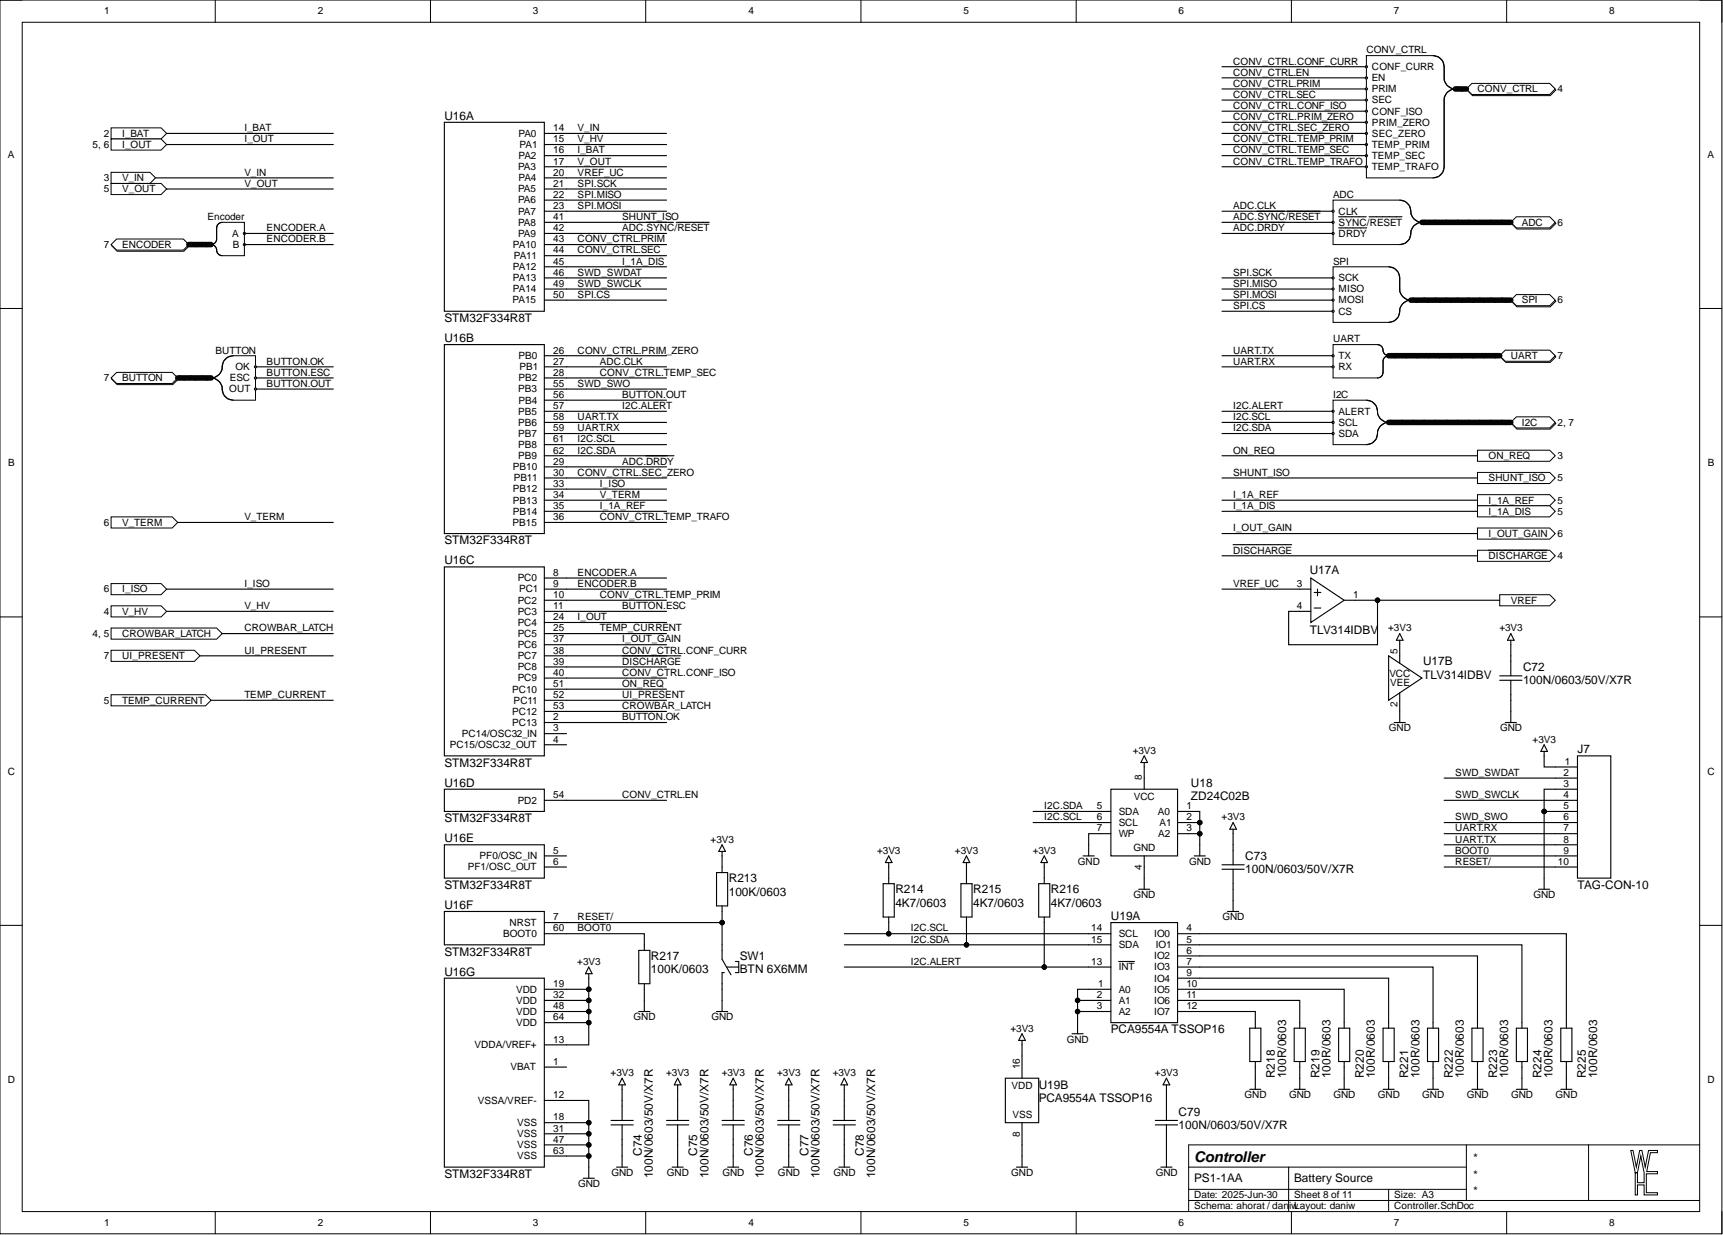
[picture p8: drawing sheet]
<svg xmlns="http://www.w3.org/2000/svg" width="393mm" height="282mm" viewBox="0 0 393 282" stroke-linecap="round" stroke-linejoin="round" font-family="sans-serif">
<defs><g id="words">
<text font-size="3.4" x="272.6" y="265.1">Controller</text>
<g font-size="2.7">
<text x="101.4" y="27.3">U16A</text>
<text x="101.4" y="73.5">STM32F334R8T</text>
<text x="101.4" y="78.1">U16B</text>
<text x="101.4" y="124.2">STM32F334R8T</text>
<text x="101.4" y="128.8">U16C</text>
<text x="299" y="131.1">U17A</text>
<text x="299" y="144.8">TLV314IDBV</text>
<text x="324.9" y="151.9">U17B</text>
<text x="324.9" y="154.9">TLV314IDBV</text>
<text x="347.7" y="153.2">C72</text>
<text x="347.7" y="156.2">100N/0603/50V/X7R</text>
<text x="360.1" y="171.9">J7</text>
<text x="101.4" y="175">STM32F334R8T</text>
<text x="101.4" y="179.5">U16D</text>
<text x="271.9" y="179.5">U18</text>
<text x="271.9" y="182.6">ZD24C02B</text>
<text x="101.4" y="187.7">STM32F334R8T</text>
<text x="101.4" y="192.2">U16E</text>
<text x="284.3" y="196.3">C73</text>
<text x="101.4" y="202.9">STM32F334R8T</text>
<text x="166.4" y="201.4">R213</text>
<text x="204.4" y="203.9">R214</text>
<text x="222.2" y="203.9">R215</text>
<text x="239.9" y="203.9">R216</text>
<text x="284.3" y="199.3">100N/0603/50V/X7R</text>
<text x="360.1" y="202.9">TAG-CON-10</text>
<text x="101.4" y="207.4">U16F</text>
<text x="166.4" y="204.4">100K/0603</text>
<text x="204.4" y="206.9">4K7/0603</text>
<text x="222.2" y="206.9">4K7/0603</text>
<text x="239.9" y="206.9">4K7/0603</text>
<text x="253.6" y="210">U19A</text>
<text x="101.4" y="218.1">STM32F334R8T</text>
<text x="148.6" y="219.1">R217</text>
<text x="168.9" y="219.1">SW1</text>
<text x="101.4" y="222.7">U16G</text>
<text x="148.6" y="222.2">100K/0603</text>
<text x="168.9" y="222.2">BTN 6X6MM</text>
<text x="253.6" y="235.9">PCA9554A TSSOP16</text>
<text x="237.1" y="248.5">U19B</text>
<text x="237.1" y="251.6">PCA9554A TSSOP16</text>
<text x="291.1" y="246.1" transform="rotate(-90 291.1 246.1)">R218</text>
<text x="293.6" y="246.1" transform="rotate(-90 293.6 246.1)">100R/0603</text>
<text x="301.2" y="246.1" transform="rotate(-90 301.2 246.1)">R219</text>
<text x="303.7" y="246.1" transform="rotate(-90 303.7 246.1)">100R/0603</text>
<text x="311.3" y="246.1" transform="rotate(-90 311.3 246.1)">R220</text>
<text x="313.9" y="246.1" transform="rotate(-90 313.9 246.1)">100R/0603</text>
<text x="321.5" y="246.1" transform="rotate(-90 321.5 246.1)">R221</text>
<text x="324" y="246.1" transform="rotate(-90 324 246.1)">100R/0603</text>
<text x="331.6" y="246.1" transform="rotate(-90 331.6 246.1)">R222</text>
<text x="334.2" y="246.1" transform="rotate(-90 334.2 246.1)">100R/0603</text>
<text x="341.8" y="246.1" transform="rotate(-90 341.8 246.1)">R223</text>
<text x="344.3" y="246.1" transform="rotate(-90 344.3 246.1)">100R/0603</text>
<text x="351.9" y="246.1" transform="rotate(-90 351.9 246.1)">R224</text>
<text x="354.5" y="246.1" transform="rotate(-90 354.5 246.1)">100R/0603</text>
<text x="362.1" y="246.1" transform="rotate(-90 362.1 246.1)">R225</text>
<text x="364.6" y="246.1" transform="rotate(-90 364.6 246.1)">100R/0603</text>
<text x="269.1" y="254.6">C79</text>
<text x="269.1" y="257.7">100N/0603/50V/X7R</text>
<text x="146.5" y="263.8" transform="rotate(-90 146.5 263.8)">C74</text>
<text x="159.2" y="263.8" transform="rotate(-90 159.2 263.8)">C75</text>
<text x="171.9" y="263.8" transform="rotate(-90 171.9 263.8)">C76</text>
<text x="184.5" y="263.8" transform="rotate(-90 184.5 263.8)">C77</text>
<text x="197.2" y="263.8" transform="rotate(-90 197.2 263.8)">C78</text>
<text x="101.4" y="268.8">STM32F334R8T</text>
<text x="149" y="268.9" transform="rotate(-90 149 268.9)">100N/0603/50V/X7R</text>
<text x="161.7" y="268.9" transform="rotate(-90 161.7 268.9)">100N/0603/50V/X7R</text>
<text x="174.4" y="268.9" transform="rotate(-90 174.4 268.9)">100N/0603/50V/X7R</text>
<text x="187.1" y="268.9" transform="rotate(-90 187.1 268.9)">100N/0603/50V/X7R</text>
<text x="199.8" y="268.9" transform="rotate(-90 199.8 268.9)">100N/0603/50V/X7R</text>
<text x="272.6" y="269.8">PS1-1AA</text>
<text x="295.5" y="269.8">Battery Source</text>
<text x="336" y="265.2">*</text>
<text x="336" y="269">*</text>
<text x="336" y="272.8">*</text>
</g>
<g font-size="2.3">
<text x="23.8" y="3.3">1</text>
<text x="72.5" y="3.3">2</text>
<text x="121.6" y="3.3">3</text>
<text x="170.8" y="3.3">4</text>
<text x="220" y="3.3">5</text>
<text x="269.1" y="3.3">6</text>
<text x="318.2" y="3.3">7</text>
<text x="367.4" y="3.3">8</text>
<text x="281.5" y="14.7">CONV_CTRL.CONF_CURR</text>
<text x="281.5" y="17.3">CONV_CTRL.EN</text>
<text x="311.9" y="12.2">CONV_CTRL</text>
<text x="313.2" y="16">CONF_CURR</text>
<text x="281.5" y="19.8">CONV_CTRL.PRIM</text>
<text x="281.5" y="22.3">CONV_CTRL.SEC</text>
<text x="313.2" y="18.5">EN</text>
<text x="313.2" y="21.1">PRIM</text>
<text x="313.2" y="23.6">SEC</text>
<text x="337.3" y="21.1">CONV_CTRL</text>
<text x="355.6" y="21.1">4</text>
<text x="55.8" y="29.9">I_BAT</text>
<text x="126.3" y="29.9">14</text>
<text x="131.9" y="29.9">V_IN</text>
<text x="281.5" y="24.9">CONV_CTRL.CONF_ISO</text>
<text x="281.5" y="27.4">CONV_CTRL.PRIM_ZERO</text>
<text x="281.5" y="29.9">CONV_CTRL.SEC_ZERO</text>
<text x="313.2" y="26.1">CONF_ISO</text>
<text x="313.2" y="28.7">PRIM_ZERO</text>
<text x="21.1" y="33.7">5, 6</text>
<text x="23.7" y="31.2">2</text>
<text x="27.9" y="31.2">I_BAT</text>
<text x="27.9" y="33.7">I_OUT</text>
<text x="55.8" y="32.5">I_OUT</text>
<text x="118.4" y="31.2">PA0</text>
<text x="118.6" y="33.7">PA1</text>
<text x="126.3" y="32.5">15</text>
<text x="126.3" y="35">16</text>
<text x="131.9" y="35">I_BAT</text>
<text x="131.9" y="32.5">V_HV</text>
<text x="281.5" y="32.5">CONV_CTRL.TEMP_PRIM</text>
<text x="281.5" y="35">CONV_CTRL.TEMP_SEC</text>
<text x="313.2" y="31.2">SEC_ZERO</text>
<text x="313.2" y="33.7">TEMP_PRIM</text>
<text x="1.8" y="36">A</text>
<text x="23.7" y="41.4">3</text>
<text x="27.9" y="41.4">V_IN</text>
<text x="55.8" y="40.1">V_IN</text>
<text x="118.3" y="38.8">PA3</text>
<text x="118.4" y="36.3">PA2</text>
<text x="118.4" y="41.4">PA4</text>
<text x="126.3" y="37.6">17</text>
<text x="126.3" y="40.1">20</text>
<text x="131.9" y="37.6">V_OUT</text>
<text x="131.9" y="40.1">VREF_UC</text>
<text x="281.5" y="37.6">CONV_CTRL.TEMP_TRAFO</text>
<text x="313.2" y="36.3">TEMP_SEC</text>
<text x="313.2" y="38.8">TEMP_TRAFO</text>
<text x="389.8" y="36">A</text>
<text x="23.7" y="43.9">5</text>
<text x="27.9" y="43.9">V_OUT</text>
<text x="55.8" y="42.6">V_OUT</text>
<text x="118.3" y="43.9">PA5</text>
<text x="118.3" y="46.4">PA6</text>
<text x="126.3" y="42.6">21</text>
<text x="126.3" y="45.2">22</text>
<text x="126.3" y="47.7">23</text>
<text x="131.9" y="42.6">SPI.SCK</text>
<text x="131.9" y="45.2">SPI.MISO</text>
<text x="131.9" y="47.7">SPI.MOSI</text>
<text x="281.5" y="47.7">ADC.CLK</text>
<text x="304.3" y="45.2">ADC</text>
<text x="47.3" y="50.2">Encoder</text>
<text x="60.9" y="52.8">ENCODER.A</text>
<text x="118.3" y="49">PA7</text>
<text x="118.3" y="51.5">PA8</text>
<text x="126.3" y="50.2">41</text>
<text x="126.3" y="52.8">42</text>
<text x="142" y="52.8">ADC.SYNC/RESET</text>
<text x="142" y="50.2">SHUNT_ISO</text>
<text x="281.5" y="50.2">ADC.SYNC/RESET</text>
<text x="281.5" y="52.8">ADC.DRDY</text>
<text x="305.6" y="49">CLK</text>
<text x="305.6" y="51.5">SYNC/RESET</text>
<text x="347.4" y="51.5">ADC</text>
<text x="355.6" y="51.5">6</text>
<text x="23.7" y="56.6">7</text>
<text x="27.9" y="56.6">ENCODER</text>
<text x="53" y="54">A</text>
<text x="53.2" y="56.6">B</text>
<text x="60.9" y="55.3">ENCODER.B</text>
<text x="117.1" y="56.6">PA10</text>
<text x="117.3" y="59.1">PA11</text>
<text x="118.3" y="54">PA9</text>
<text x="126.3" y="55.3">43</text>
<text x="126.3" y="57.8">44</text>
<text x="131.9" y="55.3">CONV_CTRL.PRIM</text>
<text x="131.9" y="57.8">CONV_CTRL.SEC</text>
<text x="305.6" y="54">DRDY</text>
<text x="117.1" y="61.7">PA12</text>
<text x="117.1" y="64.2">PA13</text>
<text x="126.3" y="60.4">45</text>
<text x="126.3" y="62.9">46</text>
<text x="126.3" y="65.5">49</text>
<text x="131.9" y="62.9">SWD_SWDAT</text>
<text x="131.9" y="65.5">SWD_SWCLK</text>
<text x="142" y="60.4">I_1A_DIS</text>
<text x="281.5" y="62.9">SPI.SCK</text>
<text x="281.5" y="65.5">SPI.MISO</text>
<text x="304.3" y="60.4">SPI</text>
<text x="305.6" y="64.2">SCK</text>
<text x="117" y="69.3">PA15</text>
<text x="117.1" y="66.7">PA14</text>
<text x="126.3" y="68">50</text>
<text x="131.9" y="68">SPI.CS</text>
<text x="281.5" y="68">SPI.MOSI</text>
<text x="281.5" y="70.5">SPI.CS</text>
<text x="305.6" y="66.7">MISO</text>
<text x="305.6" y="69.3">MOSI</text>
<text x="305.6" y="71.8">CS</text>
<text x="347.4" y="69.3">SPI</text>
<text x="355.6" y="69.3">6</text>
<text x="49.2" y="80.7">BUTTON</text>
<text x="60.9" y="83.2">BUTTON.OK</text>
<text x="118.4" y="81.9">PB0</text>
<text x="126.3" y="80.7">26</text>
<text x="126.3" y="83.2">27</text>
<text x="131.9" y="80.7">CONV_CTRL.PRIM_ZERO</text>
<text x="136.9" y="83.2">ADC.CLK</text>
<text x="281.5" y="80.7">UART.TX</text>
<text x="281.5" y="83.2">UART.RX</text>
<text x="304.3" y="78.1">UART</text>
<text x="305.6" y="81.9">TX</text>
<text x="344.9" y="81.9">UART</text>
<text x="355.6" y="81.9">7</text>
<text x="23.7" y="87">7</text>
<text x="27.9" y="87">BUTTON</text>
<text x="52.3" y="89.6">OUT</text>
<text x="52.5" y="87">ESC</text>
<text x="53.8" y="84.5">OK</text>
<text x="60.9" y="85.8">BUTTON.ESC</text>
<text x="60.9" y="88.3">BUTTON.OUT</text>
<text x="118.3" y="89.6">PB3</text>
<text x="118.4" y="87">PB2</text>
<text x="118.6" y="84.5">PB1</text>
<text x="126.3" y="85.8">28</text>
<text x="126.3" y="88.3">55</text>
<text x="131.9" y="88.3">SWD_SWO</text>
<text x="136.9" y="85.8">CONV_CTRL.TEMP_SEC</text>
<text x="305.6" y="84.5">RX</text>
<text x="118.3" y="94.6">PB5</text>
<text x="118.4" y="92.1">PB4</text>
<text x="126.3" y="90.8">56</text>
<text x="126.3" y="93.4">57</text>
<text x="126.3" y="95.9">58</text>
<text x="131.9" y="95.9">UART.TX</text>
<text x="142" y="90.8">BUTTON.OUT</text>
<text x="142" y="93.4">I2C.ALERT</text>
<text x="281.5" y="95.9">I2C.SCL</text>
<text x="281.5" y="93.4">I2C.ALERT</text>
<text x="304.3" y="90.8">I2C</text>
<text x="305.6" y="94.6">ALERT</text>
<text x="118.3" y="97.2">PB6</text>
<text x="118.3" y="99.7">PB7</text>
<text x="126.3" y="98.4">59</text>
<text x="126.3" y="101">61</text>
<text x="131.9" y="98.4">UART.RX</text>
<text x="131.9" y="101">I2C.SCL</text>
<text x="281.5" y="98.4">I2C.SDA</text>
<text x="305.6" y="97.2">SCL</text>
<text x="305.6" y="99.7">SDA</text>
<text x="347.4" y="97.2">I2C</text>
<text x="355.6" y="97.2">2, 7</text>
<text x="1.9" y="106.4">B</text>
<text x="117.1" y="107.3">PB10</text>
<text x="118.3" y="102.2">PB8</text>
<text x="118.3" y="104.8">PB9</text>
<text x="126.3" y="106">29</text>
<text x="126.3" y="103.5">62</text>
<text x="131.9" y="103.5">I2C.SDA</text>
<text x="142" y="106">ADC.DRDY</text>
<text x="281.5" y="103.5">ON_REQ</text>
<text x="339.8" y="104.8">ON_REQ</text>
<text x="355.6" y="104.8">3</text>
<text x="389.9" y="106.4">B</text>
<text x="117.1" y="112.4">PB12</text>
<text x="117.3" y="109.9">PB11</text>
<text x="126.3" y="108.6">30</text>
<text x="126.3" y="111.1">33</text>
<text x="126.3" y="113.7">34</text>
<text x="131.9" y="108.6">CONV_CTRL.SEC_ZERO</text>
<text x="136.9" y="111.1">I_ISO</text>
<text x="136.9" y="113.7">V_TERM</text>
<text x="281.5" y="108.6">SHUNT_ISO</text>
<text x="281.5" y="113.7">I_1A_REF</text>
<text x="339.8" y="109.9">SHUNT_ISO</text>
<text x="355.6" y="109.9">5</text>
<text x="55.8" y="118.7">V_TERM</text>
<text x="117.1" y="114.9">PB13</text>
<text x="117.1" y="117.5">PB14</text>
<text x="126.3" y="116.2">35</text>
<text x="126.3" y="118.7">36</text>
<text x="136.9" y="116.2">I_1A_REF</text>
<text x="136.9" y="118.7">CONV_CTRL.TEMP_TRAFO</text>
<text x="281.5" y="116.2">I_1A_DIS</text>
<text x="339.8" y="114.9">I_1A_REF</text>
<text x="339.8" y="117.5">I_1A_DIS</text>
<text x="355.6" y="114.9">5</text>
<text x="355.6" y="117.5">5</text>
<text x="23.7" y="120">6</text>
<text x="27.9" y="120">V_TERM</text>
<text x="117" y="120">PB15</text>
<text x="281.5" y="121.3">I_OUT_GAIN</text>
<text x="339.8" y="122.5">I_OUT_GAIN</text>
<text x="355.6" y="122.5">6</text>
<text x="126.3" y="131.4">8</text>
<text x="131.9" y="131.4">ENCODER.A</text>
<text x="281.5" y="126.3">DISCHARGE</text>
<text x="339.8" y="127.6">DISCHARGE</text>
<text x="355.6" y="127.6">4</text>
<text x="23.7" y="135.2">6</text>
<text x="27.9" y="135.2">I_ISO</text>
<text x="55.8" y="134">I_ISO</text>
<text x="118.2" y="132.7">PC0</text>
<text x="118.2" y="137.8">PC2</text>
<text x="118.5" y="135.2">PC1</text>
<text x="126.3" y="134">9</text>
<text x="126.3" y="136.5">10</text>
<text x="131.9" y="134">ENCODER.B</text>
<text x="136.9" y="136.5">CONV_CTRL.TEMP_PRIM</text>
<text x="281.5" y="134">VREF_UC</text>
<text x="296" y="134">3</text>
<text x="308.9" y="136.5">1</text>
<text x="344.9" y="137.8">VREF</text>
<text x="23.7" y="140.3">4</text>
<text x="27.9" y="140.3">V_HV</text>
<text x="55.8" y="139">V_HV</text>
<text x="118.2" y="140.3">PC3</text>
<text x="118.2" y="142.8">PC4</text>
<text x="126.3" y="139">11</text>
<text x="126.3" y="141.6">24</text>
<text x="131.9" y="141.6">I_OUT</text>
<text x="142" y="139">BUTTON.ESC</text>
<text x="296" y="139">4</text>
<text x="21.1" y="145.4">4, 5</text>
<text x="27.9" y="145.4">CROWBAR_LATCH</text>
<text x="55.8" y="149.2">UI_PRESENT</text>
<text x="55.8" y="144.1">CROWBAR_LATCH</text>
<text x="118.2" y="145.4">PC5</text>
<text x="118.2" y="147.9">PC6</text>
<text x="126.3" y="144.1">25</text>
<text x="126.3" y="146.6">37</text>
<text x="126.3" y="149.2">38</text>
<text x="136.9" y="144.1">TEMP_CURRENT</text>
<text x="142" y="149.2">CONV_CTRL.CONF_CURR</text>
<text x="142" y="146.6">I_OUT_GAIN</text>
<text x="316.9" y="144.1">+3V3</text>
<text x="319" y="149.3" transform="rotate(-90 319 149.3)">5</text>
<text x="342.3" y="144.1">+3V3</text>
<text x="23.7" y="150.4">7</text>
<text x="27.9" y="150.4">UI_PRESENT</text>
<text x="118.2" y="150.4">PC7</text>
<text x="118.2" y="153">PC8</text>
<text x="118.2" y="155.5">PC9</text>
<text x="126.3" y="151.7">39</text>
<text x="126.3" y="154.2">40</text>
<text x="142" y="154.2">CONV_CTRL.CONF_ISO</text>
<text x="142" y="151.7">DISCHARGE</text>
<text x="317.2" y="154.4">VCC</text>
<text x="23.7" y="160.6">5</text>
<text x="27.9" y="160.6">TEMP_CURRENT</text>
<text x="55.8" y="159.3">TEMP_CURRENT</text>
<text x="116.9" y="158.1">PC10</text>
<text x="117.3" y="160.6">PC11</text>
<text x="126.3" y="156.8">51</text>
<text x="126.3" y="159.3">52</text>
<text x="126.3" y="161.9">53</text>
<text x="142" y="159.3">UI_PRESENT</text>
<text x="142" y="161.9">CROWBAR_LATCH</text>
<text x="142" y="156.8">ON_REQ</text>
<text x="317.3" y="156.6">VEE</text>
<text x="319" y="161.3" transform="rotate(-90 319 161.3)">2</text>
<text x="116.9" y="165.7">PC13</text>
<text x="116.9" y="163.1">PC12</text>
<text x="126.3" y="164.4">2</text>
<text x="126.3" y="166.9">3</text>
<text x="142" y="164.4">BUTTON.OK</text>
<text x="317.1" y="166.9">GND</text>
<text x="342.5" y="166.9">GND</text>
<text x="102.7" y="170.7">PC15/OSC32_OUT</text>
<text x="105.4" y="168.2">PC14/OSC32_IN</text>
<text x="126.3" y="169.5">4</text>
<text x="258.6" y="172">+3V3</text>
<text x="349.9" y="169.5">+3V3</text>
<text x="1.8" y="176.8">C</text>
<text x="260.7" y="178.1" transform="rotate(-90 260.7 178.1)">8</text>
<text x="332.2" y="177.1">SWD_SWDAT</text>
<text x="356.9" y="177.1">2</text>
<text x="356.9" y="179.6">3</text>
<text x="357.2" y="174.5">1</text>
<text x="389.8" y="176.8">C</text>
<text x="118.2" y="183.4">PD2</text>
<text x="126.3" y="182.2">54</text>
<text x="142" y="182.2">CONV_CTRL.EN</text>
<text x="238.4" y="184.7">I2C.SDA</text>
<text x="250.4" y="184.7">5</text>
<text x="255.4" y="186">SDA</text>
<text x="258.8" y="182.7">VCC</text>
<text x="264.3" y="186">A0</text>
<text x="270.9" y="184.7">1</text>
<text x="332.2" y="182.2">SWD_SWCLK</text>
<text x="356.9" y="182.2">4</text>
<text x="356.9" y="184.7">5</text>
<text x="238.4" y="187.2">I2C.SCL</text>
<text x="250.4" y="187.2">6</text>
<text x="250.4" y="189.8">7</text>
<text x="255.4" y="188.5">SCL</text>
<text x="255.4" y="191">WP</text>
<text x="264.4" y="191">A2</text>
<text x="264.7" y="188.5">A1</text>
<text x="270.9" y="187.2">2</text>
<text x="270.9" y="189.8">3</text>
<text x="278.9" y="187.2">+3V3</text>
<text x="332.2" y="187.2">SWD_SWO</text>
<text x="332.2" y="189.8">UART.RX</text>
<text x="356.9" y="187.2">6</text>
<text x="356.9" y="189.8">7</text>
<text x="109.5" y="196.1">PF0/OSC_IN</text>
<text x="126.3" y="194.8">5</text>
<text x="126.3" y="197.4">6</text>
<text x="162.2" y="192.3">+3V3</text>
<text x="200.3" y="194.8">+3V3</text>
<text x="218" y="194.8">+3V3</text>
<text x="235.8" y="194.8">+3V3</text>
<text x="246.1" y="197.4">GND</text>
<text x="258.8" y="194.3">GND</text>
<text x="271.4" y="197.4">GND</text>
<text x="332.2" y="197.4">RESET/</text>
<text x="332.2" y="194.8">BOOT0</text>
<text x="332.2" y="192.3">UART.TX</text>
<text x="355.6" y="197.4">10</text>
<text x="356.9" y="192.3">8</text>
<text x="356.9" y="194.8">9</text>
<text x="106.8" y="198.6">PF1/OSC_OUT</text>
<text x="260.7" y="198.6" transform="rotate(-90 260.7 198.6)">4</text>
<text x="258.8" y="205">GND</text>
<text x="350.1" y="205">GND</text>
<text x="114.9" y="213.9">BOOT0</text>
<text x="116.3" y="211.3">NRST</text>
<text x="126.3" y="210.1">7</text>
<text x="126.3" y="212.6">60</text>
<text x="131.9" y="210.1">RESET/</text>
<text x="131.9" y="212.6">BOOT0</text>
<text x="208" y="212.6">I2C.SCL</text>
<text x="208" y="215.1">I2C.SDA</text>
<text x="249.1" y="212.6">14</text>
<text x="249.1" y="215.1">15</text>
<text x="255.4" y="213.9">SCL</text>
<text x="263.5" y="213.9">IO0</text>
<text x="270.9" y="212.6">4</text>
<text x="270.9" y="215.1">5</text>
<text x="279.1" y="210.1">GND</text>
<text x="131.8" y="220.2">+3V3</text>
<text x="208" y="220.2">I2C.ALERT</text>
<text x="249.1" y="220.2">13</text>
<text x="255.4" y="221.5">INT</text>
<text x="255.4" y="216.4">SDA</text>
<text x="263.5" y="218.9">IO2</text>
<text x="263.5" y="221.5">IO3</text>
<text x="263.8" y="216.4">IO1</text>
<text x="270.9" y="217.7">6</text>
<text x="270.9" y="220.2">7</text>
<text x="117.8" y="226.5">VDD</text>
<text x="126.3" y="225.3">19</text>
<text x="126.3" y="227.8">32</text>
<text x="250.4" y="227.8">2</text>
<text x="250.7" y="225.3">1</text>
<text x="255.4" y="226.5">A0</text>
<text x="263.5" y="224">IO4</text>
<text x="263.5" y="226.5">IO5</text>
<text x="270.9" y="222.7">9</text>
<text x="270.9" y="225.3">10</text>
<text x="270.9" y="227.8">11</text>
<text x="117.8" y="229.1">VDD</text>
<text x="117.8" y="231.6">VDD</text>
<text x="126.3" y="230.4">48</text>
<text x="126.3" y="232.9">64</text>
<text x="144.6" y="232.9">GND</text>
<text x="162.4" y="232.9">GND</text>
<text x="250.4" y="230.4">3</text>
<text x="255.4" y="231.6">A2</text>
<text x="255.4" y="229.1">A1</text>
<text x="263.5" y="229.1">IO6</text>
<text x="263.5" y="231.6">IO7</text>
<text x="270.9" y="230.4">12</text>
<text x="108.3" y="239.2">VDDA/VREF+</text>
<text x="117.8" y="234.2">VDD</text>
<text x="126.3" y="238">13</text>
<text x="230.7" y="235.4">+3V3</text>
<text x="243.5" y="238">GND</text>
<text x="116.6" y="244.3">VBAT</text>
<text x="126.3" y="243">1</text>
<text x="139.4" y="245.6">+3V3</text>
<text x="152.1" y="245.6">+3V3</text>
<text x="164.8" y="245.6">+3V3</text>
<text x="177.4" y="245.6">+3V3</text>
<text x="190.1" y="245.6">+3V3</text>
<text x="232.8" y="244.1" transform="rotate(-90 232.8 244.1)">16</text>
<text x="263.7" y="245.6">+3V3</text>
<text x="1.8" y="247.2">D</text>
<text x="109.1" y="251.9">VSSA/VREF-</text>
<text x="126.3" y="250.6">12</text>
<text x="231" y="248.6">VDD</text>
<text x="284.1" y="250.6">GND</text>
<text x="294.3" y="250.6">GND</text>
<text x="304.4" y="250.6">GND</text>
<text x="314.6" y="250.6">GND</text>
<text x="324.7" y="250.6">GND</text>
<text x="334.8" y="250.6">GND</text>
<text x="345" y="250.6">GND</text>
<text x="355.1" y="250.6">GND</text>
<text x="389.8" y="247.2">D</text>
<text x="118.1" y="257">VSS</text>
<text x="126.3" y="255.7">18</text>
<text x="231.1" y="255.2">VSS</text>
<text x="118.1" y="259.5">VSS</text>
<text x="118.1" y="262.1">VSS</text>
<text x="126.3" y="258.3">31</text>
<text x="126.3" y="260.8">47</text>
<text x="126.3" y="263.3">63</text>
<text x="232.8" y="259.4" transform="rotate(-90 232.8 259.4)">8</text>
<text x="118.1" y="264.6">VSS</text>
<text x="139.6" y="268.4">GND</text>
<text x="152.2" y="268.4">GND</text>
<text x="164.9" y="268.4">GND</text>
<text x="177.6" y="268.4">GND</text>
<text x="190.3" y="268.4">GND</text>
<text x="230.9" y="268.4">GND</text>
<text x="263.8" y="268.4">GND</text>
<text x="132" y="270.9">GND</text>
<text x="272.6" y="273.5">Date: 2025-Jun-30</text>
<text x="295.5" y="273.5">Sheet 8 of 11</text>
<text x="318.3" y="273.5">Size: A3</text>
<text x="23.8" y="279.8">1</text>
<text x="72.5" y="279.8">2</text>
<text x="121.6" y="279.8">3</text>
<text x="170.8" y="279.8">4</text>
<text x="220" y="279.8">5</text>
<text x="269.1" y="279.8">6</text>
<text x="272.6" y="276">Schema: ahorat / daniwLayout: daniw</text>
<text x="318.2" y="279.8">7</text>
<text x="318.3" y="276">Controller.SchDoc</text>
<text x="367.4" y="279.8">8</text>
</g>
</g></defs>
<g fill="none" stroke="#000" stroke-width=".23">
<path d="M0 0h393.1v281.6h-393.1zM0 0h5.1M5.1 5.1h382.9v271.4h-382.9zM49.1 0v5.1M98.3 0v5.1M147.4 0v5.1M196.5 0v5.1M245.7 0v5.1M294.8 0v5.1M344 0v5.1M388 0h5.1v5.1M0 70.4h5.1"/>
<path d="M388 70.4h5.1M0 140.8h5.1M388 140.8h5.1M0 211.2h5.1M388 211.2h5.1M49.1 276.5v5.1M98.3 276.5v5.1M147.4 276.5v5.1M196.5 276.5v5.1M245.7 276.5v5.1M271.4 266.4h63.4M271.4 274h116.6"/>
<path d="M271.4 271.5h63.4M294.2 266.4v10.1M294.8 276.5v5.1M317 271.5v5M334.8 261.3v12.7M344 276.5v5.1M362.7 261.3v12.7M388 261.3h-116.6v15.2M393.1 276.5v5.1"/>
</g>
<path d="M372.3 262.6h.5l.8 3.8 .7-3.8h.5l.8 3.8 .8-3.8h2v.5h-1.6l-.9 4.3h2.5v.5h-2.6v4.3h2.6v.5h-3.1v-2.3h-1.5v2.3h-.5v-5.1h.5v2.3h1.5v-2.3l-.7-3.8-.8 3.8h-.5z" fill-rule="evenodd" fill="#fff"/>
<path d="M372.3 262.6h.5l.8 3.8 .7-3.8h.5l.8 3.8 .8-3.8h2v.5h-1.6l-.9 4.3h2.5v.5h-2.6v4.3h2.6v.5h-3.1v-2.3h-1.5v2.3h-.5v-5.1h.5v2.3h1.5v-2.3l-.7-3.8-.8 3.8h-.5z" fill="none" stroke="#000" stroke-width=".23"/>
<path d="M336.2 19.3h17.7l1.3 1.3-1.3 1.2h-17.7l-1.3-1.2z" fill-rule="evenodd" fill="#fff"/>
<path d="M336.2 19.3h17.7l1.3 1.3-1.3 1.2h-17.7l-1.3-1.2z" fill="none" stroke="#000" stroke-width=".23"/>
<path d="M336 19h17.8l1.3 1.3-1.3 1.3h-17.8l-1.2-1.3z" fill-rule="evenodd" fill="#fff"/>
<path d="M336 19h17.8l1.3 1.3-1.3 1.3h-17.8l-1.2-1.3z" fill="none" stroke="#000" stroke-width=".23"/>
<path d="M337.3 102.8h16.5l1.3 1.2-1.3 1.3h-16.5z" fill-rule="evenodd" fill="#fff"/>
<path d="M337.3 102.8h16.5l1.3 1.2-1.3 1.3h-16.5z" fill="none" stroke="#000" stroke-width=".23"/>
<path d="M26.8 85.2h12.6l1.3 1.3-1.3 1.3h-12.6l-1.3-1.3z" fill-rule="evenodd" fill="#fff"/>
<path d="M26.8 85.2h12.6l1.3 1.3-1.3 1.3h-12.6l-1.3-1.3z" fill="none" stroke="#000" stroke-width=".23"/>
<path d="M26.6 85h12.7l1.3 1.3-1.3 1.2h-12.7l-1.2-1.2z" fill-rule="evenodd" fill="#fff"/>
<path d="M26.6 85h12.7l1.3 1.3-1.3 1.2h-12.7l-1.2-1.2z" fill="none" stroke="#000" stroke-width=".23"/>
<path d="M26.8 54.8h15.2l1.2 1.3-1.2 1.2h-15.2l-1.3-1.2z" fill-rule="evenodd" fill="#fff"/>
<path d="M26.8 54.8h15.2l1.2 1.3-1.2 1.2h-15.2l-1.3-1.2z" fill="none" stroke="#000" stroke-width=".23"/>
<path d="M26.6 54.6h15.2l1.3 1.2-1.3 1.3h-15.2l-1.2-1.3z" fill-rule="evenodd" fill="#fff"/>
<path d="M26.6 54.6h15.2l1.3 1.2-1.3 1.3h-15.2l-1.2-1.3z" fill="none" stroke="#000" stroke-width=".23"/>
<path d="M25.4 118h13.9l1.3 1.2-1.3 1.3h-13.9z" fill-rule="evenodd" fill="#fff"/>
<path d="M25.4 118h13.9l1.3 1.2-1.3 1.3h-13.9z" fill="none" stroke="#000" stroke-width=".23"/>
<path d="M311.9 12.7h15.3l1.2 .3 1 1 .3 1.2v3.2l.6 1.1 1.3 .8-1.3 .8-.6 1.1v15.9l-.3 1.2-1 1-1.2 .3h-15.3z" fill-rule="evenodd" fill="#fff"/>
<path d="M311.9 12.7h15.3l1.2 .3 1 1 .3 1.2v3.2l.6 1.1 1.3 .8-1.3 .8-.6 1.1v15.9l-.3 1.2-1 1-1.2 .3h-15.3z" fill="none" stroke="#000" stroke-width=".23"/>
<path d="M327.2 12.7a2.54 2.54 0 0 1 2.5 2.5 5 5 0 0 0 .5 4.2 2.53 2.53 0 0 0 2 .9 2.54 2.54 0 0 0-2.5 2.5v15.3a2.53 2.53 0 0 1-2.5 2.5" fill="none" stroke="#000" stroke-width=".25"/>
<circle cx="311.9" cy="15.2" r=".26" fill="#fff"/>
<circle cx="311.9" cy="15.2" r=".26" fill="none" stroke="#000" stroke-width=".23"/>
<circle cx="311.9" cy="17.8" r=".26" fill="#fff"/>
<circle cx="311.9" cy="17.8" r=".26" fill="none" stroke="#000" stroke-width=".23"/>
<circle cx="311.9" cy="20.3" r=".26" fill="#fff"/>
<circle cx="311.9" cy="20.3" r=".26" fill="none" stroke="#000" stroke-width=".23"/>
<circle cx="311.9" cy="22.8" r=".26" fill="#fff"/>
<circle cx="311.9" cy="22.8" r=".26" fill="none" stroke="#000" stroke-width=".23"/>
<circle cx="311.9" cy="25.4" r=".26" fill="#fff"/>
<circle cx="311.9" cy="25.4" r=".26" fill="none" stroke="#000" stroke-width=".23"/>
<circle cx="311.9" cy="27.9" r=".26" fill="#fff"/>
<circle cx="311.9" cy="27.9" r=".26" fill="none" stroke="#000" stroke-width=".23"/>
<circle cx="311.9" cy="30.5" r=".26" fill="#fff"/>
<circle cx="311.9" cy="30.5" r=".26" fill="none" stroke="#000" stroke-width=".23"/>
<circle cx="311.9" cy="33" r=".26" fill="#fff"/>
<circle cx="311.9" cy="33" r=".26" fill="none" stroke="#000" stroke-width=".23"/>
<circle cx="311.9" cy="35.5" r=".26" fill="#fff"/>
<circle cx="311.9" cy="35.5" r=".26" fill="none" stroke="#000" stroke-width=".23"/>
<circle cx="311.9" cy="38.1" r=".26" fill="#fff"/>
<circle cx="311.9" cy="38.1" r=".26" fill="none" stroke="#000" stroke-width=".23"/>
<path d="M101.4 27.9h22.9v43.1h-22.9z" fill-rule="evenodd" fill="#fff"/>
<g fill="none" stroke="#000" stroke-width=".25">
<path d="M101.4 27.9h22.9v43.1h-22.9zM124.3 30.5h5M124.3 33h5M124.3 35.5h5M124.3 38.1h5M124.3 40.6h5M124.3 43.1h5M124.3 45.7h5M124.3 48.2h5M124.3 50.7h5M124.3 53.3h5M124.3 55.8h5"/>
<path d="M124.3 58.4h5M124.3 60.9h5M124.3 63.4h5M124.3 66h5M124.3 68.5h5"/>
</g>
<path d="M101.4 78.7h22.9v43.1h-22.9z" fill-rule="evenodd" fill="#fff"/>
<g fill="none" stroke="#000" stroke-width=".25">
<path d="M101.4 78.7h22.9v43.1h-22.9zM124.3 81.2h5M124.3 83.7h5M124.3 86.3h5M124.3 88.8h5M124.3 91.3h5M124.3 93.9h5M124.3 96.4h5M124.3 98.9h5M124.3 106.6h5M124.3 109.1h5M124.3 111.6h5"/>
<path d="M124.3 114.2h5M124.3 116.7h5M124.3 119.2h5M124.3 101.5h5M124.3 104h5"/>
</g>
<path d="M101.4 129.4h22.9v43.1h-22.9z" fill-rule="evenodd" fill="#fff"/>
<g fill="none" stroke="#000" stroke-width=".25">
<path d="M101.4 129.4h22.9v43.1h-22.9zM124.3 131.9h5M124.3 134.5h5M124.3 137h5M124.3 139.5h5M124.3 142.1h5M124.3 144.6h5M124.3 147.1h5M124.3 149.7h5M124.3 152.2h5M124.3 154.8h5M124.3 157.3h5"/>
<path d="M124.3 159.8h5M124.3 164.9h5M124.3 167.4h5M124.3 170h5M124.3 162.4h5"/>
</g>
<path d="M101.4 180.1h22.9v5.1h-22.9z" fill-rule="evenodd" fill="#fff"/>
<path d="M101.4 180.1h22.9v5.1h-22.9zM124.3 182.7h5" fill="none" stroke="#000" stroke-width=".25"/>
<path d="M101.4 192.8h22.9v7.6h-22.9z" fill-rule="evenodd" fill="#fff"/>
<path d="M101.4 192.8h22.9v7.6h-22.9zM124.3 195.3h5M124.3 197.9h5" fill="none" stroke="#000" stroke-width=".25"/>
<path d="M101.4 208h22.9v7.6h-22.9z" fill-rule="evenodd" fill="#fff"/>
<path d="M101.4 208h22.9v7.6h-22.9zM124.3 210.6h5M124.3 213.1h5M134.4 222.2v1.1M134.4 220.7l.8 1.5h-1.5zM133.1 268.9h2.6M134.4 266.4v2.5" fill="none" stroke="#000" stroke-width=".25"/>
<path d="M253.6 180.1h15.2v15.2h-15.2z" fill-rule="evenodd" fill="#fff"/>
<g fill="none" stroke="#000" stroke-width=".25">
<path d="M261.2 174v1.1M261.2 177.6v2.5M261.2 172.5l.8 1.5h-1.5zM251.1 185.2h2.5M251.1 187.7h2.5M251.1 190.3h2.5M253.6 180.1h15.2v15.2h-15.2zM261.2 195.3v2.6M268.8 185.2h2.6M268.8 187.7h2.6M268.8 190.3h2.6M259.9 203h2.6"/>
<path d="M261.2 200.4v2.6"/>
</g>
<path d="M337.3 112.9h16.5l1.3 1.3-1.3 1.2h-16.5z" fill-rule="evenodd" fill="#fff"/>
<path d="M337.3 112.9h16.5l1.3 1.3-1.3 1.2h-16.5z" fill="none" stroke="#000" stroke-width=".23"/>
<path d="M337.3 115.4h16.5l1.3 1.3-1.3 1.3h-16.5z" fill-rule="evenodd" fill="#fff"/>
<path d="M337.3 115.4h16.5l1.3 1.3-1.3 1.3h-16.5z" fill="none" stroke="#000" stroke-width=".23"/>
<path d="M304.3 91.3h7.6a2.62 2.62 0 0 1 2.6 3.2l.6 1.1 1.3 .8-1.3 .9-.6 1a2.62 2.62 0 0 1-2.6 3.2h-7.6z" fill-rule="evenodd" fill="#fff"/>
<path d="M304.3 91.3h7.6a2.62 2.62 0 0 1 2.6 3.2l.6 1.1 1.3 .8-1.3 .9-.6 1a2.62 2.62 0 0 1-2.6 3.2h-7.6z" fill="none" stroke="#000" stroke-width=".23"/>
<path d="M311.9 91.3a2.72 2.72 0 0 1 2.6 3.2 2.54 2.54 0 0 0 2.5 1.9 2.73 2.73 0 0 0-2.6 3.1 2.53 2.53 0 0 1-2.5 2" fill="none" stroke="#000" stroke-width=".25"/>
<circle cx="304.3" cy="93.9" r=".26" fill="#fff"/>
<circle cx="304.3" cy="93.9" r=".26" fill="none" stroke="#000" stroke-width=".23"/>
<circle cx="304.3" cy="96.4" r=".26" fill="#fff"/>
<circle cx="304.3" cy="96.4" r=".26" fill="none" stroke="#000" stroke-width=".23"/>
<circle cx="304.3" cy="98.9" r=".26" fill="#fff"/>
<circle cx="304.3" cy="98.9" r=".26" fill="none" stroke="#000" stroke-width=".23"/>
<path d="M346.3 95.4h7.6l1.3 1.3-1.3 1.2h-7.6l-1.3-1.2z" fill-rule="evenodd" fill="#fff"/>
<path d="M346.3 95.4h7.6l1.3 1.3-1.3 1.2h-7.6l-1.3-1.2z" fill="none" stroke="#000" stroke-width=".23"/>
<path d="M346.2 95.1h7.6l1.3 1.3-1.3 1.3h-7.6l-1.3-1.3z" fill-rule="evenodd" fill="#fff"/>
<path d="M346.2 95.1h7.6l1.3 1.3-1.3 1.3h-7.6l-1.3-1.3z" fill="none" stroke="#000" stroke-width=".23"/>
<path d="M52 81.5l1.3-.3h5v10.1h-5a2.62 2.62 0 0 1-2.6-3.1l-.6-1.1-1.3-.8 1.3-.9 .6-1 .3-1.9z" fill-rule="evenodd" fill="#fff"/>
<path d="M52 81.5l1.3-.3h5v10.1h-5a2.62 2.62 0 0 1-2.6-3.1l-.6-1.1-1.3-.8 1.3-.9 .6-1 .3-1.9z" fill="none" stroke="#000" stroke-width=".23"/>
<path d="M53.3 81.2a2.72 2.72 0 0 0-2.6 3.1 2.53 2.53 0 0 1-2.5 2 2.72 2.72 0 0 1 2.6 3.1 2.53 2.53 0 0 0 2.5 1.9" fill="none" stroke="#000" stroke-width=".25"/>
<circle cx="58.3" cy="86.3" r=".25" fill="#fff"/>
<circle cx="58.3" cy="86.3" r=".25" fill="none" stroke="#000" stroke-width=".23"/>
<circle cx="58.3" cy="83.7" r=".25" fill="#fff"/>
<circle cx="58.3" cy="83.7" r=".25" fill="none" stroke="#000" stroke-width=".23"/>
<circle cx="58.3" cy="88.8" r=".25" fill="#fff"/>
<circle cx="58.3" cy="88.8" r=".25" fill="none" stroke="#000" stroke-width=".23"/>
<path d="M50.1 50.9l.6-.2h5.1v7.7h-5.1a1.31 1.31 0 0 1-1.2-1.6l-.4-.6-.6-.4 .6-.4 .4-.5v-2.9l.1-.6z" fill-rule="evenodd" fill="#fff"/>
<path d="M50.1 50.9l.6-.2h5.1v7.7h-5.1a1.31 1.31 0 0 1-1.2-1.6l-.4-.6-.6-.4 .6-.4 .4-.5v-2.9l.1-.6z" fill="none" stroke="#000" stroke-width=".23"/>
<path d="M50.7 50.7a1.27 1.27 0 0 0-1.2 1.3v2.6a1.27 1.27 0 0 1-1.3 1.2 1.44 1.44 0 0 1 1.3 1.7 1.27 1.27 0 0 0 1.2 .9" fill="none" stroke="#000" stroke-width=".25"/>
<circle cx="55.8" cy="53.3" r=".25" fill="#fff"/>
<circle cx="55.8" cy="53.3" r=".25" fill="none" stroke="#000" stroke-width=".23"/>
<circle cx="55.8" cy="55.8" r=".25" fill="#fff"/>
<circle cx="55.8" cy="55.8" r=".25" fill="none" stroke="#000" stroke-width=".23"/>
<path d="M304.3 45.7h15.2a2.62 2.62 0 0 1 2.6 3.1l.6 1.1 1.3 .8-1.3 .9-.6 1a2.62 2.62 0 0 1-2.6 3.2h-15.2z" fill-rule="evenodd" fill="#fff"/>
<path d="M304.3 45.7h15.2a2.62 2.62 0 0 1 2.6 3.1l.6 1.1 1.3 .8-1.3 .9-.6 1a2.62 2.62 0 0 1-2.6 3.2h-15.2z" fill="none" stroke="#000" stroke-width=".23"/>
<path d="M319.5 45.7a2.72 2.72 0 0 1 2.6 3.1 2.54 2.54 0 0 0 2.5 1.9 2.73 2.73 0 0 0-2.6 3.2 2.53 2.53 0 0 1-2.5 1.9" fill="none" stroke="#000" stroke-width=".25"/>
<circle cx="304.3" cy="48.2" r=".26" fill="#fff"/>
<circle cx="304.3" cy="48.2" r=".26" fill="none" stroke="#000" stroke-width=".23"/>
<circle cx="304.3" cy="50.7" r=".26" fill="#fff"/>
<circle cx="304.3" cy="50.7" r=".26" fill="none" stroke="#000" stroke-width=".23"/>
<path d="M305.6 49.5h6.3M312.5 49.5h7.6" fill="none" stroke="#000" stroke-width=".25"/>
<circle cx="304.3" cy="53.3" r=".26" fill="#fff"/>
<circle cx="304.3" cy="53.3" r=".26" fill="none" stroke="#000" stroke-width=".23"/>
<path d="M305.6 52h6.4" fill="none" stroke="#000" stroke-width=".25"/>
<path d="M304.3 60.9h12.7l1.3 .3 .9 1 .3 1.2v3.2l.7 1.1 1.2 .8-1.2 .8-.7 1.1a2.62 2.62 0 0 1-2.5 3.2h-12.7z" fill-rule="evenodd" fill="#fff"/>
<path d="M304.3 60.9h12.7l1.3 .3 .9 1 .3 1.2v3.2l.7 1.1 1.2 .8-1.2 .8-.7 1.1a2.62 2.62 0 0 1-2.5 3.2h-12.7z" fill="none" stroke="#000" stroke-width=".23"/>
<path d="M317 60.9a2.54 2.54 0 0 1 2.5 2.5 5 5 0 0 0 .6 4.2 2.53 2.53 0 0 0 2 .9 2.73 2.73 0 0 0-2.6 3.1 2.53 2.53 0 0 1-2.5 2" fill="none" stroke="#000" stroke-width=".25"/>
<circle cx="304.3" cy="63.4" r=".26" fill="#fff"/>
<circle cx="304.3" cy="63.4" r=".26" fill="none" stroke="#000" stroke-width=".23"/>
<circle cx="304.3" cy="66" r=".26" fill="#fff"/>
<circle cx="304.3" cy="66" r=".26" fill="none" stroke="#000" stroke-width=".23"/>
<circle cx="304.3" cy="68.5" r=".26" fill="#fff"/>
<circle cx="304.3" cy="68.5" r=".26" fill="none" stroke="#000" stroke-width=".23"/>
<circle cx="304.3" cy="71" r=".26" fill="#fff"/>
<circle cx="304.3" cy="71" r=".26" fill="none" stroke="#000" stroke-width=".23"/>
<path d="M346.3 67.5h7.6l1.3 1.3-1.3 1.2h-7.6l-1.3-1.2z" fill-rule="evenodd" fill="#fff"/>
<path d="M346.3 67.5h7.6l1.3 1.3-1.3 1.2h-7.6l-1.3-1.2z" fill="none" stroke="#000" stroke-width=".23"/>
<path d="M346.2 67.2h7.6l1.3 1.3-1.3 1.3h-7.6l-1.3-1.3z" fill-rule="evenodd" fill="#fff"/>
<path d="M346.2 67.2h7.6l1.3 1.3-1.3 1.3h-7.6l-1.3-1.3z" fill="none" stroke="#000" stroke-width=".23"/>
<path d="M346.3 49.7h7.6l1.3 1.3-1.3 1.3h-7.6l-1.3-1.3z" fill-rule="evenodd" fill="#fff"/>
<path d="M346.3 49.7h7.6l1.3 1.3-1.3 1.3h-7.6l-1.3-1.3z" fill="none" stroke="#000" stroke-width=".23"/>
<path d="M346.2 49.5h7.6l1.3 1.2-1.3 1.3h-7.6l-1.3-1.3z" fill-rule="evenodd" fill="#fff"/>
<path d="M346.2 49.5h7.6l1.3 1.2-1.3 1.3h-7.6l-1.3-1.3z" fill="none" stroke="#000" stroke-width=".23"/>
<path d="M337.3 120.5h16.5l1.3 1.3-1.3 1.2h-16.5z" fill-rule="evenodd" fill="#fff"/>
<path d="M337.3 120.5h16.5l1.3 1.3-1.3 1.2h-16.5z" fill="none" stroke="#000" stroke-width=".23"/>
<path d="M25.4 133.2h11.4l1.2 1.3-1.2 1.2h-11.4z" fill-rule="evenodd" fill="#fff"/>
<path d="M25.4 133.2h11.4l1.2 1.3-1.2 1.2h-11.4z" fill="none" stroke="#000" stroke-width=".23"/>
<path d="M337.3 107.8h16.5l1.3 1.3-1.3 1.3h-16.5z" fill-rule="evenodd" fill="#fff"/>
<path d="M337.3 107.8h16.5l1.3 1.3-1.3 1.3h-16.5z" fill="none" stroke="#000" stroke-width=".23"/>
<path d="M25.4 138.3h11.4l1.2 1.2-1.2 1.3h-11.4z" fill-rule="evenodd" fill="#fff"/>
<path d="M25.4 138.3h11.4l1.2 1.2-1.2 1.3h-11.4z" fill="none" stroke="#000" stroke-width=".23"/>
<path d="M342.4 135.7h11.4l1.3 1.3-1.3 1.3h-11.4z" fill-rule="evenodd" fill="#fff"/>
<path d="M342.4 135.7h11.4l1.3 1.3-1.3 1.3h-11.4z" fill="none" stroke="#000" stroke-width=".23"/>
<path d="M299.3 131.9l7.6 5.1-7.6 5.1z" fill="#fff"/>
<path d="M296.7 139.5h2.6M296.7 134.5h2.6M299.3 131.9l7.6 5.1-7.6 5.1zM300 138.8h1.5M300 135.2h1.5M300.8 134.5v1.5M306.9 137h2.5" fill="none" stroke="#000" stroke-width=".25"/>
<path d="M317 149.7l7.6 5.1-7.6 5z" fill="#fff"/>
<g fill="none" stroke="#000" stroke-width=".25">
<path d="M317 149.7l7.6 5.1-7.6 5zM319.5 146.1v1M319.5 149.7v1.7M319.5 158.1v1.7M319.5 144.6l.8 1.5h-1.5zM342.4 154.2h5M342.4 155.3h5M344.9 144.6l.8 1.5h-1.6zM344.9 146.1v1M344.9 149.7v4.5M344.9 155.3v4.5M318.3 164.9h2.5"/>
<path d="M319.5 162.4v2.5M343.6 164.9h2.6M344.9 162.4v2.5M164.8 215.6v3.3l2.1 3.6M167.9 219.4h.7v2.6h-.7M165.4 222h-.6v3.8M165.9 220.7h2.7"/>
</g>
<path d="M253.6 210.6h15.2v22.8h-15.2z" fill-rule="evenodd" fill="#fff"/>
<g fill="none" stroke="#000" stroke-width=".25">
<path d="M248.5 213.1h5.1M248.5 215.6h5.1M253.6 210.6h15.2v22.8h-15.2zM255.4 219.4h3.6M268.8 213.1h5.1M268.8 215.6h5.1M268.8 218.2h5.1M248.5 230.9h5.1M248.5 220.7h5.1M248.5 225.8h5.1M248.5 228.3h5.1M268.8 230.9h5.1"/>
<path d="M268.8 220.7h5.1M268.8 223.3h5.1M268.8 225.8h5.1M268.8 228.3h5.1M285.3 234.7h2.5v7.6h-2.5zM286.6 233.4v1.3M295.5 234.7h2.5v7.6h-2.5zM296.7 233.4v1.3M305.6 234.7h2.5v7.6h-2.5zM306.9 233.4v1.3M315.7 234.7h2.6v7.6h-2.6zM317 233.4v1.3"/>
<path d="M325.9 234.7h2.5v7.6h-2.5zM327.2 233.4v1.3M336 234.7h2.6v7.6h-2.6zM337.3 233.4v1.3M346.2 234.7h2.5v7.6h-2.5zM347.4 233.4v1.3M356.3 234.7h2.6v7.6h-2.6zM357.6 233.4v1.3M285.3 248.6h2.5M286.6 242.3v1.2M286.6 246.1v2.5M295.5 248.6h2.5"/>
<path d="M296.7 242.3v1.2M296.7 246.1v2.5M305.6 248.6h2.5M306.9 242.3v1.2M306.9 246.1v2.5M315.7 248.6h2.6M317 242.3v1.2M317 246.1v2.5M325.9 248.6h2.5M327.2 242.3v1.2M327.2 246.1v2.5M336 248.6h2.6"/>
<path d="M337.3 242.3v1.2M337.3 246.1v2.5M346.2 248.6h2.5M347.4 242.3v1.2M347.4 246.1v2.5M356.3 248.6h2.6M357.6 242.3v1.2M357.6 246.1v2.5"/>
</g>
<path d="M229.5 246.1h7.6v10.1h-7.6z" fill-rule="evenodd" fill="#fff"/>
<g fill="none" stroke="#000" stroke-width=".25">
<path d="M233.3 237.5v1M233.3 235.9l.8 1.6h-1.5zM244.7 235.9h2.6M246 233.4v2.5M229.5 246.1h7.6v10.1h-7.6zM233.3 241v5.1M233.3 256.2v5.1M263.8 255.7h5M263.8 256.7h5M266.3 247.6v1M266.3 251.2v4.5M266.3 256.7v4.6"/>
<path d="M266.3 246.1l.7 1.5h-1.5zM232.1 266.4h2.5M233.3 263.8v2.6M265 266.4h2.6M266.3 263.8v2.6"/>
</g>
<path d="M360.1 172.5h7.6v27.9h-7.6z" fill-rule="evenodd" fill="#fff"/>
<path d="M355.1 175.1h5M355.1 177.6h5M360.1 172.5h7.6v27.9h-7.6zM355.1 180.1h5M355.1 182.7h5M355.1 185.2h5M355.1 187.7h5M355.1 190.3h5M355.1 192.8h5M355.1 195.3h5M355.1 197.9h5" fill="none" stroke="#000" stroke-width=".25"/>
<path d="M337.3 125.6h16.5l1.3 1.3-1.3 1.2h-16.5z" fill-rule="evenodd" fill="#fff"/>
<path d="M337.3 125.6h16.5l1.3 1.3-1.3 1.2h-16.5z" fill="none" stroke="#000" stroke-width=".23"/>
<g fill="none" stroke="#000" stroke-width=".25">
<path d="M339.8 125.6h13.4M202.9 196.9v1M202.9 195.3l.7 1.6h-1.5zM220.6 196.9v1M220.6 195.3l.8 1.6h-1.5zM238.4 196.9v1M238.4 195.3l.8 1.6h-1.6zM247.3 195.3h2.5M248.5 192.8v2.5M272.6 195.3h2.6M273.9 192.8v2.5M281.5 187.7l.8 1.6h-1.6z"/>
<path d="M281.5 189.3v1M201.6 201.7h2.6v7.6h-2.6zM202.9 200.4v1.3M202.9 209.3v1.3M219.4 201.7h2.5v7.6h-2.5zM220.6 200.4v1.3M220.6 209.3v1.3M237.1 201.7h2.6v7.6h-2.6zM238.4 200.4v1.3M238.4 209.3v1.3"/>
</g>
<path d="M25.4 143.3h24.1l1.2 1.3-1.2 1.3h-24.1z" fill-rule="evenodd" fill="#fff"/>
<path d="M25.4 143.3h24.1l1.2 1.3-1.2 1.3h-24.1z" fill="none" stroke="#000" stroke-width=".23"/>
<path d="M163.6 230.9h2.5M164.8 228.3v2.6" fill="none" stroke="#000" stroke-width=".25"/>
<path d="M101.4 223.3h22.9v43.1h-22.9z" fill-rule="evenodd" fill="#fff"/>
<g fill="none" stroke="#000" stroke-width=".25">
<path d="M279 197.4h5M279 198.4h5M281.5 192.8v4.6M281.5 198.4v4.6M280.2 208h2.6M281.5 205.5v2.5M101.4 223.3h22.9v43.1h-22.9zM124.3 238.5h5M124.3 225.8h5M124.3 228.3h5M124.3 230.9h5M124.3 233.4h5"/>
<path d="M124.3 243.5h5M124.3 251.2h5M124.3 256.2h5M124.3 258.8h5M124.3 261.3h5M124.3 263.8h5"/>
</g>
<path d="M304.3 78.7h10.2a1.31 1.31 0 0 1 1.2 1.5l.4 .6 .6 .4-.6 .4-.4 .5v2.9l-.1 .6-.5 .5-.6 .2h-10.2z" fill-rule="evenodd" fill="#fff"/>
<path d="M304.3 78.7h10.2a1.31 1.31 0 0 1 1.2 1.5l.4 .6 .6 .4-.6 .4-.4 .5v2.9l-.1 .6-.5 .5-.6 .2h-10.2z" fill="none" stroke="#000" stroke-width=".23"/>
<path d="M314.5 78.7a1.44 1.44 0 0 1 1.3 1.6 1.27 1.27 0 0 0 1.2 .9 1.27 1.27 0 0 0-1.3 1.3v2.5a1.26 1.26 0 0 1-1.2 1.3" fill="none" stroke="#000" stroke-width=".25"/>
<circle cx="304.3" cy="81.2" r=".26" fill="#fff"/>
<circle cx="304.3" cy="81.2" r=".26" fill="none" stroke="#000" stroke-width=".23"/>
<circle cx="304.3" cy="83.7" r=".26" fill="#fff"/>
<circle cx="304.3" cy="83.7" r=".26" fill="none" stroke="#000" stroke-width=".23"/>
<path d="M343.8 80.2h10.1l1.3 1.2-1.3 1.3h-10.1l-1.3-1.3z" fill-rule="evenodd" fill="#fff"/>
<path d="M343.8 80.2h10.1l1.3 1.2-1.3 1.3h-10.1l-1.3-1.3z" fill="none" stroke="#000" stroke-width=".23"/>
<path d="M343.6 79.9h10.2l1.3 1.3-1.3 1.3h-10.2l-1.2-1.3z" fill-rule="evenodd" fill="#fff"/>
<path d="M343.6 79.9h10.2l1.3 1.3-1.3 1.3h-10.2l-1.2-1.3z" fill="none" stroke="#000" stroke-width=".23"/>
<path d="M25.4 148.4h19l1.2 1.3-1.2 1.3h-19z" fill-rule="evenodd" fill="#fff"/>
<path d="M25.4 148.4h19l1.2 1.3-1.2 1.3h-19z" fill="none" stroke="#000" stroke-width=".23"/>
<path d="M25.4 39.3h8.8l1.3 1.3-1.3 1.3h-8.8z" fill-rule="evenodd" fill="#fff"/>
<path d="M25.4 39.3h8.8l1.3 1.3-1.3 1.3h-8.8z" fill="none" stroke="#000" stroke-width=".23"/>
<path d="M25.4 29.2h11.4l1.2 1.3-1.2 1.2h-11.4z" fill-rule="evenodd" fill="#fff"/>
<path d="M25.4 29.2h11.4l1.2 1.3-1.2 1.2h-11.4z" fill="none" stroke="#000" stroke-width=".23"/>
<path d="M25.4 31.7h11.4l1.2 1.3-1.2 1.3h-11.4z" fill-rule="evenodd" fill="#fff"/>
<path d="M25.4 31.7h11.4l1.2 1.3-1.2 1.3h-11.4z" fill="none" stroke="#000" stroke-width=".23"/>
<path d="M25.4 41.9h11.4l1.2 1.2-1.2 1.3h-11.4z" fill-rule="evenodd" fill="#fff"/>
<g fill="none" stroke="#000" stroke-width=".23">
<path d="M25.4 41.9h11.4l1.2 1.2-1.2 1.3h-11.4z"/>
<circle cx="314.5" cy="137" r=".51"/>
<circle cx="273.9" cy="187.7" r=".51"/>
<circle cx="273.9" cy="190.3" r=".51"/>
<circle cx="352.5" cy="185.2" r=".51"/>
<circle cx="164.8" cy="210.6" r=".51"/>
<circle cx="202.9" cy="213.1" r=".51"/>
<circle cx="220.6" cy="215.6" r=".51"/>
<circle cx="134.4" cy="230.9" r=".51"/>
<circle cx="134.4" cy="228.3" r=".51"/>
<circle cx="134.4" cy="233.4" r=".51"/>
<circle cx="134.4" cy="225.8" r=".51"/>
<circle cx="238.4" cy="220.7" r=".51"/>
<circle cx="246" cy="230.9" r=".51"/>
<circle cx="246" cy="228.3" r=".51"/>
<circle cx="134.4" cy="256.2" r=".51"/>
<circle cx="134.4" cy="258.8" r=".51"/>
<circle cx="134.4" cy="263.8" r=".51"/>
<circle cx="134.4" cy="261.3" r=".51"/>
</g>
<g fill="none" stroke="#000" stroke-width=".25">
<path d="M279 17.8h32.9M279 15.2h32.9M38 30.5h38.1M38 33h38.1M129.3 30.5h22.9M129.3 33h22.9M129.3 35.5h22.9M129.3 38.1h22.9M279 30.5h32.9M279 33h32.9M279 35.5h32.9M279 38.1h32.9"/>
<path d="M279 27.9h32.9M279 25.4h32.9M279 22.8h32.9M279 20.3h32.9M332.2 20.3h2.6M35.5 40.6h40.6M38 43.1h38.1M43.1 55.8h5.1M55.8 53.3h20.3M55.8 55.8h20.3M129.3 48.2h22.9M129.3 50.7h24.5"/>
<path d="M129.3 40.6h22.9M129.3 43.1h22.9M129.3 53.3h22.9M129.3 45.7h22.9M129.3 55.8h22.9M129.3 58.4h22.9M154.4 50.7h7.5M279 48.2h25.3M279 50.7h25.3M279 53.3h25.3M324.6 50.7h20.3M129.3 63.4h22.9"/>
<path d="M129.3 66h22.9M129.3 68.5h22.9M129.3 60.9h22.9M279 63.4h25.3M279 66h25.3M279 68.5h25.3M279 71h25.3M322.1 68.5h22.8M40.6 86.3h7.6M58.3 83.7h17.8M58.3 88.8h17.8M58.3 86.3h17.8"/>
<path d="M129.3 81.2h22.9M129.3 83.7h22.9M129.3 93.9h22.9M129.3 96.4h22.9M129.3 98.9h22.9M129.3 88.8h22.9M129.3 91.3h22.9M129.3 86.3h22.9M279 81.2h25.3M279 83.7h25.3M279 93.9h25.3M279 96.4h25.3"/>
<path d="M279 98.9h25.3M317 81.2h25.4M317 96.4h27.9M40.6 119.2h35.5M129.3 104h24.6M129.3 101.5h22.9M129.3 119.2h22.9M129.3 109.1h22.9M129.3 114.2h22.9M129.3 116.7h22.9M129.3 111.6h22.9M129.3 106.6h22.9"/>
<path d="M279 104h58.3M279 109.1h58.3M279 114.2h58.3M279 116.7h58.3M38 134.5h38.1M38 139.5h38.1M129.3 134.5h22.9M129.3 139.5h22.9M129.3 131.9h22.9M129.3 137h22.9M279 134.5h17.7M279 121.8h58.3"/>
<path d="M279 126.9h58.3M281.5 124.3h13.4M309.4 137h33M314.5 137v10.1h-20.3v-7.6h2.5M45.6 149.7h30.5M50.7 144.6h25.4M129.3 149.7h26.1M129.3 144.6h22.9M129.3 142.1h22.9M129.3 147.1h22.9M129.3 152.2h22.9M129.3 154.8h22.9"/>
<path d="M129.3 157.3h22.9M129.3 159.8h22.9M319.5 147.1v2.6M319.5 159.8v2.6M344.9 147.1v2.6M344.9 159.8v2.6M129.3 162.4h22.9M129.3 164.9h22.9M261.2 175.1v2.5M329.7 177.6h25.4M352.5 171.5v3.6h2.6M352.5 170l.8 1.5h-1.5z"/>
<path d="M129.3 182.7h22.9M163.6 199.2h2.5v7.6h-2.5zM164.8 194.3v4.9M164.8 192.8l.8 1.5h-1.5zM202.9 197.9v2.5M220.6 197.9v2.5M235.9 187.7h15.2M235.9 185.2h15.2M238.4 197.9v2.5M251.1 190.3h-2.6v2.5M261.2 197.9v2.5M271.4 185.2h2.5v7.6"/>
<path d="M271.4 187.7h2.5M271.4 190.3h2.5M281.5 190.3v2.5M329.7 187.7h25.4M329.7 190.3h25.4M329.7 182.7h25.4M329.7 192.8h25.4M329.7 195.3h25.4M329.7 197.9h25.4M352.5 185.2h2.6M355.1 180.1h-2.6v22.9M129.3 213.1h17.8v3.8"/>
<path d="M129.3 210.6h35.5v5M145.8 216.9h2.6v7.6h-2.6zM164.8 206.8v3.8M192.7 213.1h55.8M192.7 215.6h55.8M202.9 210.6v2.5M220.6 210.6v5M238.4 210.6v10.1M273.9 218.2h63.4v15.2M273.9 215.6h73.5v17.8M273.9 213.1h83.7v20.3M281.5 203v2.5"/>
<path d="M351.2 203h2.6M129.3 228.3h5.1M129.3 225.8h5.1M129.3 233.4h5.1M134.4 223.3v7.6h-5.1M134.4 230.9v7.6h-5.1M145.8 230.9h2.6M147.1 224.5v6.4M164.8 225.8v2.5M192.7 220.7h55.8M233.3 238.5v2.5M246 230.9h2.5"/>
<path d="M246 228.3h2.5M248.5 225.8h-2.5v7.6M273.9 230.9h12.7v2.5M273.9 228.3h22.8v5.1M273.9 225.8h33v7.6M273.9 223.3h43.1v10.1M273.9 220.7h53.3v12.7M129.3 251.2h5.1v15.2M129.3 258.8h5.1M129.3 256.2h5.1M139.5 255.7h5.1M139.5 256.7h5.1"/>
<path d="M142 247.6v8.1M142 256.7v9.7M142 246.1l.8 1.5h-1.5zM152.2 255.7h5M152.2 256.7h5M154.7 246.1l.8 1.5h-1.6zM154.7 247.6v8.1M154.7 256.7v9.7M164.8 255.7h5.1M164.8 256.7h5.1M167.4 246.1l.7 1.5h-1.5zM167.4 247.6v8.1"/>
<path d="M167.4 256.7v9.7M177.5 255.7h5.1M177.5 256.7h5.1M180.1 246.1l.7 1.5h-1.5zM180.1 247.6v8.1M180.1 256.7v9.7M190.2 255.7h5.1M190.2 256.7h5.1M192.7 246.1l.8 1.5h-1.5zM192.7 247.6v8.1M192.7 256.7v9.7M266.3 248.6v2.6"/>
<path d="M286.6 243.5v2.6M296.7 243.5v2.6M306.9 243.5v2.6M317 243.5v2.6M327.2 243.5v2.6M337.3 243.5v2.6M347.4 243.5v2.6M357.6 243.5v2.6M129.3 261.3h5.1M129.3 263.8h5.1M140.8 266.4h2.5M153.4 266.4h2.6"/>
<path d="M166.1 266.4h2.5M178.8 266.4h2.5M191.5 266.4h2.5M233.3 261.3v2.5M266.3 261.3v2.5"/>
</g>
<g fill="#000">
<circle cx="314.5" cy="137" r=".51"/>
<circle cx="273.9" cy="187.7" r=".51"/>
<circle cx="273.9" cy="190.3" r=".51"/>
<circle cx="352.5" cy="185.2" r=".51"/>
<circle cx="164.8" cy="210.6" r=".51"/>
<circle cx="202.9" cy="213.1" r=".51"/>
<circle cx="220.6" cy="215.6" r=".51"/>
<circle cx="134.4" cy="230.9" r=".51"/>
<circle cx="134.4" cy="228.3" r=".51"/>
<circle cx="134.4" cy="233.4" r=".51"/>
<circle cx="134.4" cy="225.8" r=".51"/>
<circle cx="238.4" cy="220.7" r=".51"/>
<circle cx="246" cy="230.9" r=".51"/>
<circle cx="246" cy="228.3" r=".51"/>
<circle cx="134.4" cy="256.2" r=".51"/>
<circle cx="134.4" cy="258.8" r=".51"/>
<circle cx="134.4" cy="263.8" r=".51"/>
<circle cx="134.4" cy="261.3" r=".51"/>
</g>
<path d="M332.2 20.3h2.6M43.1 55.8h5.1M324.6 50.7h20.3M322.1 68.5h22.8M40.6 86.3h7.6M317 96.4h27.9M317 81.2h25.4" fill="none" stroke="#000" stroke-width="1.3"/>
<g fill="none" stroke="#000" stroke-width=".38">
<path d="M332.7 19.9l1 .8M43.6 55.4l1 .9M46.2 55.4l1 .9M325.1 50.3l1 .9M327.7 50.3l1 .9M330.2 50.3l1 .9M332.7 50.3l1 .9M335.3 50.3l1 .9M337.8 50.3l1 .9M340.3 50.3l1.1 .9M342.9 50.3l1 .9M322.6 68.1l1 .8"/>
<path d="M325.1 68.1l1 .8M327.7 68.1l1 .8M330.2 68.1l1 .8M332.7 68.1l1 .8M335.3 68.1l1 .8M337.8 68.1l1 .8M340.3 68.1l1.1 .8M342.9 68.1l1 .8M41.1 85.8l1 .9M43.6 85.8l1 .9M46.2 85.8l1 .9M317.5 96l1 .9"/>
<path d="M317.5 80.7l1 .9M320.1 96l1 .9M320.1 80.7l1 .9M322.6 96l1 .9M322.6 80.7l1 .9M325.1 96l1 .9M325.1 80.7l1 .9M327.7 96l1 .9M327.7 80.7l1 .9M330.2 96l1 .9M330.2 80.7l1 .9M332.7 96l1 .9"/>
<path d="M332.7 80.7l1 .9M335.3 96l1 .9M335.3 80.7l1 .9M337.8 96l1 .9M337.8 80.7l1 .9M340.3 96l1.1 .9M340.3 80.7l1.1 .9M342.9 96l1 .9"/>
</g>
<path d="M25.4 158.6h21.5l1.3 1.2-1.3 1.3h-21.5z" fill-rule="evenodd" fill="#fff"/>
<path d="M25.4 158.6h21.5l1.3 1.2-1.3 1.3h-21.5z" fill="none" stroke="#000" stroke-width=".23"/>
<path d="M48.2 159.8h27.9" fill="none" stroke="#000" stroke-width=".25"/>
<use href="#words"/>
</svg>
